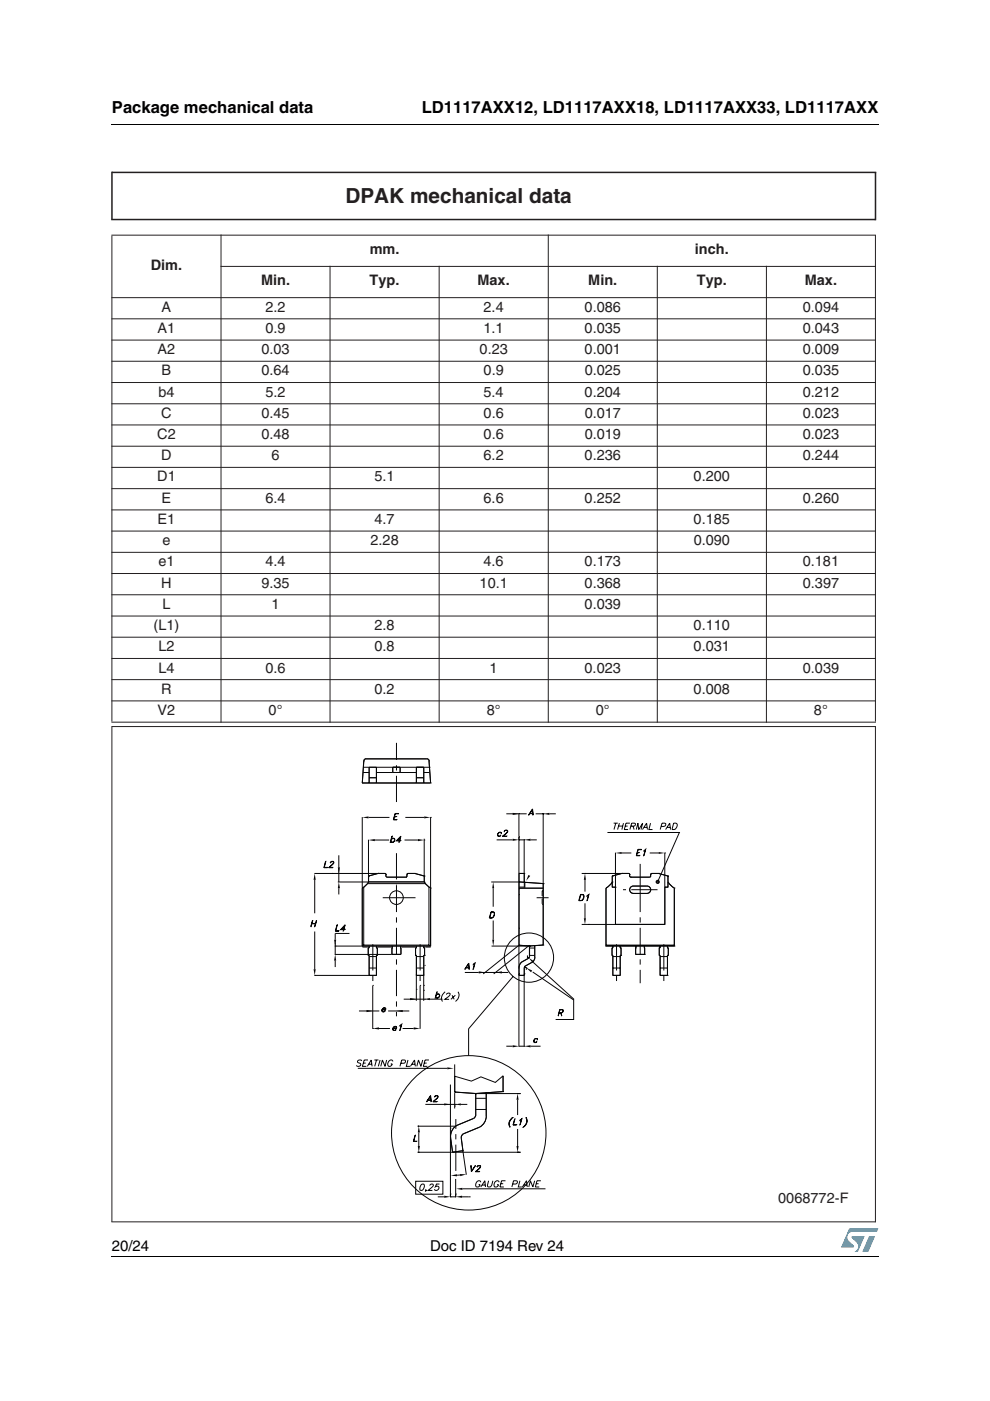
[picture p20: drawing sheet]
<svg xmlns="http://www.w3.org/2000/svg" width="210mm" height="297mm" viewBox="0 0 210 297" stroke-linecap="round" stroke-linejoin="round" font-family="sans-serif">
<defs><g id="words">
<text font-size="4.4" fill="#231f20" x="73.2" y="43.1">DPAK mechanical data</text>
<g font-size="3.5">
<text x="23.7" y="23.9">Package mechanical data</text>
<text x="89.4" y="23.9">LD1117AXX12, LD1117AXX18, LD1117AXX33, LD1117AXX</text>
</g>
<g font-size="3.2">
<text x="23.7" y="265.1">20/24</text>
<text x="91.2" y="265.1">Doc ID 7194 Rev 24</text>
</g>
<g font-size="3.1" fill="#231f20">
<text x="78.4" y="53.9">mm.</text>
<text x="147.3" y="53.9">inch.</text>
<text x="32" y="57.2">Dim.</text>
<text x="55.3" y="60.5">Min.</text>
<text x="78.4" y="60.5">Typ.</text>
<text x="101.2" y="60.5">Max.</text>
<text x="124.7" y="60.5">Min.</text>
<text x="147.8" y="60.5">Typ.</text>
<text x="170.6" y="60.5">Max.</text>
<text x="33.4" y="70.6">A1</text>
<text x="34.3" y="66.1">A</text>
<text x="56.3" y="70.6">0.9</text>
<text x="56.3" y="66.1">2.2</text>
<text x="102.5" y="70.6">1.1</text>
<text x="102.5" y="66.1">2.4</text>
<text x="124" y="70.6">0.035</text>
<text x="124" y="66.1">0.086</text>
<text x="170.2" y="70.6">0.043</text>
<text x="170.2" y="66.1">0.094</text>
<text x="33.4" y="75.1">A2</text>
<text x="55.4" y="75.1">0.03</text>
<text x="101.7" y="75.1">0.23</text>
<text x="124" y="75.1">0.001</text>
<text x="170.2" y="75.1">0.009</text>
<text x="34.3" y="79.6">B</text>
<text x="55.4" y="79.6">0.64</text>
<text x="102.5" y="79.6">0.9</text>
<text x="124" y="79.6">0.025</text>
<text x="170.2" y="79.6">0.035</text>
<text x="33.6" y="84.1">b4</text>
<text x="34.2" y="88.6">C</text>
<text x="55.4" y="88.6">0.45</text>
<text x="56.3" y="84.1">5.2</text>
<text x="102.5" y="84.1">5.4</text>
<text x="102.5" y="88.6">0.6</text>
<text x="124" y="84.1">0.204</text>
<text x="124" y="88.6">0.017</text>
<text x="170.2" y="84.1">0.212</text>
<text x="170.2" y="88.6">0.023</text>
<text x="33.3" y="93.1">C2</text>
<text x="55.4" y="93.1">0.48</text>
<text x="102.5" y="93.1">0.6</text>
<text x="124" y="93.1">0.019</text>
<text x="170.2" y="93.1">0.023</text>
<text x="34.2" y="97.6">D</text>
<text x="57.6" y="97.6">6</text>
<text x="102.5" y="97.6">6.2</text>
<text x="124" y="97.6">0.236</text>
<text x="170.2" y="97.6">0.244</text>
<text x="33.3" y="102.1">D1</text>
<text x="34.3" y="106.6">E</text>
<text x="56.3" y="106.6">6.4</text>
<text x="79.4" y="102.1">5.1</text>
<text x="102.5" y="106.6">6.6</text>
<text x="124" y="106.6">0.252</text>
<text x="147.1" y="102.1">0.200</text>
<text x="170.2" y="106.6">0.260</text>
<text x="33.4" y="111.1">E1</text>
<text x="79.4" y="111.1">4.7</text>
<text x="147.1" y="111.1">0.185</text>
<text x="34.4" y="115.6">e</text>
<text x="78.5" y="115.6">2.28</text>
<text x="147.1" y="115.6">0.090</text>
<text x="33.6" y="120.1">e1</text>
<text x="34.2" y="124.6">H</text>
<text x="55.4" y="124.6">9.35</text>
<text x="56.3" y="120.1">4.4</text>
<text x="101.7" y="124.6">10.1</text>
<text x="102.5" y="120.1">4.6</text>
<text x="124" y="120.1">0.173</text>
<text x="124" y="124.6">0.368</text>
<text x="170.2" y="120.1">0.181</text>
<text x="170.2" y="124.6">0.397</text>
<text x="34.4" y="129.1">L</text>
<text x="57.6" y="129.1">1</text>
<text x="124" y="129.1">0.039</text>
<text x="32.5" y="133.6">(L1)</text>
<text x="79.4" y="133.6">2.8</text>
<text x="147.1" y="133.6">0.110</text>
<text x="33.6" y="138.1">L2</text>
<text x="33.6" y="142.6">L4</text>
<text x="56.3" y="142.6">0.6</text>
<text x="79.4" y="138.1">0.8</text>
<text x="103.8" y="142.6">1</text>
<text x="123.9" y="142.6">0.023</text>
<text x="147.1" y="138.1">0.031</text>
<text x="170.2" y="142.6">0.039</text>
<text x="34.2" y="147.1">R</text>
<text x="79.4" y="147.1">0.2</text>
<text x="147.1" y="147.1">0.008</text>
<text x="33.4" y="151.6">V2</text>
<text x="57" y="151.6">0°</text>
<text x="103.2" y="151.6">8°</text>
<text x="126.3" y="151.6">0°</text>
<text x="172.6" y="151.6">8°</text>
<text x="165" y="255.1">0068772-F</text>
</g>
</g></defs>
<g fill="#009ad9">
<path d="M184.3 262.1h1.2l-1.4 3.3h-1.3z"/>
<path d="M180.1 260.5h6.1l-.3 .7h-5.1a1.13 1.13 0 0 0-1.1 .7 1.13 1.13 0 0 0 .3 1.2l1 1v.3l-2.7 .1z"/>
<path d="M180.6 262.1h2.7l-1.4 3.3h-.7a1.18 1.18 0 0 0 .5-1.9l-1.1-1.1z"/>
</g>
<path d="M23.6 26.2l.1 .2zM23.6 266.3l.1 .1z" fill="#000"/>
<path d="M23.7 26.3h162.6M23.7 266.3h162.6" fill="none" stroke="#000" stroke-width=".21"/>
<g fill="#fff">
<path d="M23.7 36.1h162.5v223.4h-162.5z"/>
<path d="M23.7 154h161.9v105.1h-161.9z"/>
</g>
<path d="M23.7 154h162M23.7 153.9v105.2M185.6 154v105.2M23.7 259.1h161.9" fill="none" stroke="#231f20" stroke-width=".21"/>
<g fill="#fff">
<path d="M23.7 42.8h162z"/>
<path d="M185.6 42.8l.1 108.7z"/>
<path d="M23.7 151.5h161.9z"/>
<path d="M23.7 42.8l.1 108.7z"/>
</g>
<g fill="none" stroke="#231f20" stroke-width=".21">
<path d="M23.7 49.9h162M23.7 50v103M46.8 56.5h138.9M46.9 49.7v103.5M70 56.4v96.8M93.1 56.4v96.8M116.2 49.7v103.5M139.4 56.4v96.8M162.5 56.4v96.8M185.6 50v103M23.7 63.1h162M23.7 67.6h162"/>
<path d="M23.7 72.1h162M23.7 76.6h162M23.7 81.1h162M23.7 85.6h162M23.7 90.1h162M23.7 94.6h162M23.7 99.1h162M23.7 103.6h162M23.7 108.1h162M23.7 112.6h162M23.7 117.1h162M23.7 121.6h162"/>
<path d="M23.7 126.1h162M23.7 130.6h162M23.7 135.1h162M23.7 139.6h162M23.7 144.1h162M23.7 148.6h162M23.7 153.1h162"/>
</g>
<path d="M23.7 36.6h162.1M23.7 36.4v10.1M185.6 36.5v10.2M23.7 46.5h161.9" fill="none" stroke="#231f20" stroke-width=".32"/>
<g fill="#fff">
<path d="M26.2 155.3h157.6v103.4h-157.6z"/>
<path d="M65.9 157.4h78.2v99.2h-78.2z"/>
</g>
<g fill="none" stroke="#040506" stroke-width=".21">
<path d="M77.1 188.1v12.3M77.9 187.3h12.3M81.1 190.3h7M81.6 185.2h-1.4l-2 .5-.1 1.3M89.9 185.7v1.3M90.9 188.1v12.3M104.2 187h5.8l5.2 .3v13.1M110.1 187l5.1 .3v13.1l-2.9 .2-2.2-.2v-15.2h1.1v1.8M113.8 190.3h2.5M76.8 200.8h1.2M77.1 200.4l-.3 .2M77.1 200.4h13.8"/>
<path d="M78.3 201h-.2v1.6h.2v4.2M78.3 201h-.2v1.6h.2M78.3 200.6v.4M79.8 200.6v.4h.2v1.6h-.2v4.2M79.8 200.6v.4h.2v1.6h-.2M80 200.8h2.9M83.2 201l-.1 1.4M84.9 201l.1 1.4M85.2 200.8h2.9M85.6 211.8h4.7M88.3 200.6v.4h-.2v1.6h.2v4.2M88.3 200.6v.4h-.2v1.6h.2"/>
<path d="M89.8 201h.2v1.6h-.2v4.2M89.9 201h.1v1.6h-.1M89.9 200.6l-.1 .4M90.2 200.8h1.1M90.9 200.4l.4 .2M91.2 211.8h2.6M104.2 200.6h8M110 200.4h.1M110 200.4l2.2 .2M112.2 200.6h.1M112.2 200.6v2.2M113.4 200.5v2.4"/>
<path d="M115.2 200.4h.1M115.2 200.4l-3 .2"/>
<circle cx="84.1" cy="190.3" r="1.45"/>
</g>
<path d="M111.2 187v1.5M115 188.9v2.9M115 191.8h.2M115 188.9h.2" fill="none" stroke="#040506" stroke-width=".21" stroke-dasharray="1.1 .6" stroke-linecap="butt"/>
<path d="M84.1 187.8v27.7M79 200.2v8.7M89.1 200.2v8.7" fill="none" stroke="#040506" stroke-width=".21" stroke-dasharray="5.6 1.1 1.1 1.1" stroke-linecap="butt"/>
<g fill="#040506">
<path d="M89.8 211.8l1.4-.2v.5z"/>
<path d="M87 211.6l1.3 .2-1.3 .3z"/>
</g>
<g fill="none" stroke="#040506" stroke-width=".21">
<path d="M70.4 185.2h.1M70.4 185.2h9.7M76.8 188.3v12.3h14.5v-12.3M78.1 187h11.8M80.1 185.2h.1M80.1 185.2l-2 .5M88 185.2h.1M88 185.2l1.9 .5M89.9 185.7h.1M110 196.8h.1M111.1 187.1v-1.9h-1.1v15.2M88.3 209.8h.1"/>
<path d="M89.8 210h.1M89.8 208.9h.1M110 206.5h.1M111.1 206.5h.1M111.1 205.2v1.5M111.7 205.2l.1 .1"/>
</g>
<path d="M110.1 188.1h1.1" fill="none" stroke="#040506" stroke-width=".21" stroke-dasharray="1.1 .6" stroke-linecap="butt"/>
<path d="M111.6 205.2l1.2 .6-.2 .3z" fill="#040506"/>
<path d="M112.9 206.1l8.7 5.9" fill="none" stroke="#040506" stroke-width=".21"/>
<path d="M112.1 203.1l1.2 .7-.4 .4z" fill="#040506"/>
<g fill="none" stroke="#040506" stroke-width=".21">
<path d="M110 172.5v12.7M110 178.1h1.3M113.6 172.5h1.8M115.2 172.4v14.9M116.5 172.5h1.3M78.1 185.7h.1M80.1 185.2h.1M110 185.2h.1M115.2 187.3h.1M78.3 202.8h1.5M78.3 205.2h1.5M83.1 202.4h1.9"/>
<path d="M83.1 202.3h1.9M88.3 206.6v5.6M88.3 202.8h1.5M88.3 205.2h1.5M89.8 206.6v5.6M112.3 200.6v2.2M113 204l8.6 7.8v4.4h-3.8"/>
</g>
<g fill="#040506">
<path d="M108.7 172.3l1.3 .2-1.3 .3z"/>
<path d="M115.2 172.5l1.3-.2v.5z"/>
</g>
<g fill="none" stroke="#040506" stroke-width=".21">
<path d="M110 177.4h.1M115.2 172.5h.1M71.1 197.9v1.3M76.8 188.3v12.3h14.5v-12.3M78.2 187h11.8M110 189.7h.1M110 188.5h.1M110 188.3h5.2M111.3 187.1v1.2M115.2 187.3h.1M71 202.4h12.1M71 200.6h5.8"/>
<path d="M71.1 203.7v1.3M78.3 206.8h1.5M83.2 201v-.4l-.1 1.7M84.9 200.6v.4M85 200.6v1.7M88.3 206.8h1.5M110 206.8h1.1M112 203.2l-1.3 .7M112.2 200.6h.1M112.7 204.1l-1.3 .7"/>
</g>
<g fill="#040506">
<path d="M71.1 202.4l.2 1.3h-.5z"/>
<path d="M70.8 199.2h.5l-.2 1.4z"/>
</g>
<path d="M110 172.5h.1M76.8 188.3l.6-.5 .8-.8-.8 .9zM90 187l.7 .8 .6 .5-.9-.7zM110.1 188.3h5.1M71.1 200.6h.1M76.8 200.6h.1M83.1 202.4h.1M98.6 206.2h2.9M101.8 206.2h6M110 205.3v-4.9l-7.6 6.1M112.2 200.4l-7.5 6.1" fill="none" stroke="#040506" stroke-width=".21"/>
<g fill="#040506">
<path d="M105.1 206.2l1.3-.3v.5z"/>
<path d="M101.5 205.9l1.4 .3-1.4 .2z"/>
</g>
<g fill="none" stroke="#040506" stroke-width=".21">
<path d="M78.1 178v7.7M79.5 178.1h3M89.9 177.8v7.9M80.1 185.2h.1M80.2 185.2h1.4l.5 .8h4l.4-.8h1.5l2 .5v1.3M81.6 185.2l.2 .2M81.8 185.4h.1M81.8 185.4v.3M81.8 185.7l.3 .3M82.1 186h3.9M86.3 185.4h.1M86.3 185.4v.3"/>
<path d="M86.3 185.7l-.2 .3M88 185.2h-1.5l-.2 .2M88 185.2h.1M102.9 206.2h.1"/>
</g>
<path d="M84.1 180.9v6.9" fill="none" stroke="#040506" stroke-width=".21" stroke-dasharray="5.6 1.1 1.1 1.1" stroke-linecap="butt"/>
<g fill="#040506">
<path d="M78.1 178.1l1.4-.2v.4z"/>
<path d="M88.6 177.9l1.3 .2-1.3 .2z"/>
</g>
<g fill="none" stroke="#040506" stroke-width=".21">
<path d="M89.9 178.1h.1M78.1 185.7h.1M89.9 185.7h.1M88.1 202.6h.1M90 202.6h.1M90 204.7h.1M96.4 231.5h.1M96.4 231.5l4.5 .4M100.9 231.9h.1M100.9 231.9v4.5M103.1 231.7v4.9M106.7 231.4h.1"/>
<path d="M106.7 231.4v-3.3l-1.7 1.4-3-1.2-2.1 .9-3.5-1v3.3M106.7 231.4l-5.8 .5M95.5 241.3l.5 3 2.1-.3-.3-2.7M97.6 249.1l-.7 .1M98.1 244l.8 5.1"/>
</g>
<g fill="#040506">
<path d="M95.6 249.2l1.3-.2v.4z"/>
<path d="M97.5 248.9l1.4 .1-1.3 .4z"/>
</g>
<g fill="none" stroke="#040506" stroke-width=".21">
<path d="M76.8 173.2v15M78.1 173.3h4.5M91.3 173.2v15M110.7 203.9a1.34 1.34 0 0 0-.6 1.2M111.2 205l.3 .2M111.4 204.8l-.2 .4M111.6 205v.6M111.8 202.6v.5M111.9 202.9l.2 .2M113.4 200.5v2.5l-.1 .6-.4 .4-1.6 .9-.1 1.9h-1.1a2.99 2.99 0 0 1 .4-2.7l1.5-.9 .3-.4-.3 .4M113.4 202.9a1.34 1.34 0 0 1-.7 1.2M96.4 234.5h.1"/>
<path d="M96.9 238.6a2.67 2.67 0 0 0-1.3 2.7M100.9 236.3l-.1 .4-.4 .4M103.1 236.6a2.67 2.67 0 0 1-1.4 2.4M106.7 228.1v3.3l-5.8 .4-4.5-.3v-3.3M98.1 244h.1M98.3 240.4l-.4 .5-.1 .4"/>
</g>
<g fill="#040506">
<path d="M76.8 173.3l1.3-.2v.4z"/>
<path d="M89.9 173.1l1.4 .2-1.4 .2z"/>
</g>
<path d="M91.3 173.3h.1M71.8 181.3v2.6M71.8 188.3v1.3M76.8 188.3h.1M86 186h.1M91.3 188.3h.1" fill="none" stroke="#040506" stroke-width=".21"/>
<g fill="#040506">
<path d="M71.8 187l.3 1.3h-.5z"/>
<path d="M71.6 183.9h.5l-.3 1.3z"/>
</g>
<path d="M66.7 185.2h3.7M66.7 186.5v7.1M89.9 187h.1M66.7 206.8h11.5" fill="none" stroke="#040506" stroke-width=".21"/>
<g fill="#040506">
<path d="M66.7 185.2l.2 1.3h-.4z"/>
<path d="M66.5 205.5h.4l-.2 1.3z"/>
</g>
<path d="M70.4 185.2h.1M66.7 206.8h.1M78.3 206.8h.1M79 209v9.1M85.4 218.1h2.3M89.1 209v9.1" fill="none" stroke="#040506" stroke-width=".21"/>
<g fill="#040506">
<path d="M87.7 217.8l1.4 .3-1.4 .2z"/>
<path d="M79 218.1l1.3-.3v.5z"/>
</g>
<path d="M105.3 178.1h3.4M110 177.5v.6M111.1 178v7.2M112.5 178.1h1.3M79 208.9h.1M79 218.1h.1M89.1 208.9h.1" fill="none" stroke="#040506" stroke-width=".21"/>
<g fill="#040506">
<path d="M108.7 177.8l1.3 .3-1.3 .2z"/>
<path d="M111.1 178.1l1.4-.3v.5z"/>
</g>
<path d="M110 177.4h.1M111.1 178.1h.1M104.6 195.2v4M111.1 185.2h.1" fill="none" stroke="#040506" stroke-width=".21"/>
<g fill="#040506">
<path d="M104.4 199.2h.4l-.2 1.4z"/>
<path d="M104.6 187l.2 1.3h-.4z"/>
</g>
<path d="M110 206.5v15.4M111.1 206.5v15.4M107.3 221.8h1.4M112.5 221.8h2.1" fill="none" stroke="#040506" stroke-width=".21"/>
<g fill="#040506">
<path d="M108.7 221.6l1.3 .2-1.3 .3z"/>
<path d="M111.1 221.8l1.4-.2v.5z"/>
</g>
<path d="M110 187h.1M115.2 187.3h.1M110 206.5h.1M111.1 206.5h.1M111.1 221.8h.1" fill="none" stroke="#040506" stroke-width=".21"/>
<path d="M112 185.5l.4 .2-.8 1.1z" fill="#040506"/>
<g fill="none" stroke="#040506" stroke-width=".21">
<path d="M76.8 166h.1M77 163.8h1.3M77 162.7h14M77.1 161.3h.1M77.1 161.3l-.3 4.7M77.6 160.9h12.9M77.6 160.9l-.4 .2-.1 .2M78.3 162.7v3.3M79.8 162.7v3.3M79.8 164.9h-1.5M83.3 162.7v1.1h-3.5M84.8 162.7v1.1h3.5"/>
<path d="M88.3 162.7v3.3M89.8 163.8h1.3M89.9 162.7l-.1 3.3M89.9 164.9h-1.6M90.5 160.9l.4 .2 .1 .2M90.9 161.3h.1M90.9 161.3l.4 4.7M91.1 162.7h.1M91.1 162.7l-.1-1.4-.1-.2-.4-.2h-12.9l-.4 .2-.1 .2-.3 4.7M91.1 162.7l.2 3.3M91.3 166h.1M91.3 166h-14.5"/>
<path d="M95.5 229.9v23.9M96.4 231.8v3.2M100.9 231.8v4.5l-.2 .6-4.2 1.9M101.7 239l-3.5 1.4M103.1 231.7v4.9a2.67 2.67 0 0 1-1.4 2.4l-3.6 1.5-.3 .7 .4 2.8-2.2 .3-.4-3.8 .3-.9 .5-.7"/>
</g>
<path d="M84.1 170v-12.5" fill="none" stroke="#040506" stroke-width=".21" stroke-dasharray="5.6 1.1 1.1 1.1" stroke-linecap="butt"/>
<g fill="#040506">
<path d="M96.4 234.2l1.3-.3v.5z"/>
<path d="M94.2 233.9l1.3 .3-1.3 .2z"/>
</g>
<g fill="none" stroke="#040506" stroke-width=".21">
<path d="M83 177.9l.5-.2a.48 .48 0 0 1 0 .7 .48 .48 0 0 1-.6 0l.2 .2a.44 .44 0 0 0 .5-.3 .44 .44 0 0 0-.1-.5zM83.1 177.3l-.4 1.3zM83.3 162.7v1.1h1.5v-1.1M83.7 173.1h.3l-.4 .1M83.8 172.5h.7h-.7l-.3 1.3h.7h-.8zM84.1 178.2l.9 .1h-1l1-1-.3 1.3 .2-1.1-.8 .8M105.6 176.6l.5-.2 .2 .3a.36 .36 0 0 0-.6 0 .36 .36 0 0 0 .2 .6l.3-.1a.4 .4 0 0 1-.6 .1 .4 .4 0 0 1 0-.7zM106.6 177.3h.8h-.9l1.1-.9-.1-.3h-.3l-.3 .2 .1-.2h.6v.3l-1 .9M112.2 172.5h.8M112.4 172.4h.6M112.9 171.5l.1 1.3-.1-1.1-.9 1.1zM66.1 195.9h.8"/>
<path d="M66.1 195.8h.8M66.2 195.2l-.3 1.3zM67.1 195.2l-.4 1.3zM69 182.6l-.3 1.3 .7 .1h-.7zM69.8 183.9l.8 .1h-.9l1-1.1-.1-.2h-.3l-.3 .3 .1-.2 .2-.2 .4 .1v.4l-.9 .9M71.1 199.8v2.6M71.5 196.1l-.3 1.3h.7h-.8zM71.6 187h6.5M71.8 184.2v2.8M72.3 197l.9 .1h-1l1-1-.4 1.3 .3-1.1-.8 .8M104.1 193.3h.5a.8 .8 0 0 1 .1 1 .8 .8 0 0 1-1 .3zM104.2 193.4h.3a.72 .72 0 0 1 .2 .9 .72 .72 0 0 1-.9 .3z"/>
<path d="M128.5 188.3h.1M128.5 188.3v12.3h14.5M128.5 188.3l.9-.7 .4-.6-.4 .6zM128.5 188.3v12.3h14.5v-12.3M129.8 185.7h.1M129.8 185.7v2.4h.7M129.8 187h.1M130.5 180.8v15.2h10.5v-15.2M131.8 185.2h.1M131.8 185.2h1.5M131.8 185.2l-2 .5M131.8 180.8h2.1"/>
<path d="M133.3 185.2l.2 .2M133.5 185.4h.1M133.5 185.4v.3M133.5 185.7l.2 .3M133.7 186h.1M133.7 186h4M133.7 188.1l.6-.2h2.9a.78 .78 0 0 1 .8 .7 .78 .78 0 0 1-.8 .8h-2.9a.78 .78 0 0 1-.7-.5 .78 .78 0 0 1 .1-.8zM134.3 189.4h2.9M134.3 189.4a.78 .78 0 0 1-.8-.8 .78 .78 0 0 1 .8-.7h2.9a.77 .77 0 0 1 .8 .7 .77 .77 0 0 1-.8 .8M137.9 185.4h.1M137.9 185.4v.3M138 185.7l-.3 .3"/>
<path d="M139.6 185.2h.1M139.6 185.2h-1.4l-.2 .2M139.6 185.2l2 .5M139.6 185.2h-1.4l-.5 .8h-4l-.4-.8h-1.5l-2 .5v1.3M141.6 185.7h.1M141.6 187l.5 .6 .9 .7-.6-.4zM141.6 187v1.1h-.6v7.9h-10.5v-7.9h-.7v-1.1M141.6 185.7v2.4h-.6M143 188.3h.1M143 188.3v12.3M78.3 202.6v4.2h1.5v-4.2M83.4 218l-.1 .3 .2 .1 .5-.1-.3 .2a.46 .46 0 0 1-.4-.6 .46 .46 0 0 1 .6-.3l.2 .5h-.8"/>
<path d="M83.5 217.8l.4-.1 .1 .3h-.6zM84.8 217.4l.4-.2-.4 1.3 .3-1.2zM88.3 202.6v4.2h1.6v-4.2M92.5 210.9l.3-.2a.46 .46 0 0 1 .3 .7 .46 .46 0 0 1-.7 0l.2 .2a.4 .4 0 0 0 .5-.3 .4 .4 0 0 0-.3-.5zM92.6 210.3l-.3 1.3zM98.7 205.2h.8M98.8 205.1h.7M99.4 204.2l.1 1.3-.2-1.1-.8 1.1zM100.3 204.4l.4-.2-.4 1.3 .3-1.2zM110 205.1v1.7M118.6 214.7l.6-.1 .1-.4-.6-.1-.4 1.3 .4-1.4 .7 .1-.1 .5-.8 .1M118.9 214.7l.2 .7-.2-.7"/>
<path d="M128.5 200.4h14.5M129.8 202.6h.1M129.8 202.6h.1v4.2h1.6v-4.2h.2M129.9 205.2h1.6M129.9 202.8h1.6M129.9 201h-.1v1.6M129.9 201h-.1v1.6h.1v4.2h1.6v-4.2h.2v-1.6h-.2M129.9 200.6v.4M131.5 201h.2v1.6M131.5 200.6v.4M131.7 202.6h.1M136.6 200.6l.1 1.8"/>
<path d="M136.6 200.6l.1 1.7h-1.9v-1.7v1.8h1.9M136.7 202.4h.1M139.9 200.6v.4h-.1v1.6h.1v4.2h1.6M139.9 205.2h1.6M139.9 202.8h1.6M140 200.6v.4h-.2v1.6h.2v4.2h1.5v-4.2h.2v-1.6h-.2M141.5 206.8h.1M141.5 201h.2v1.6h-.2v4.2M141.5 200.6v.4M143 200.6h.1M90.2 234.2h6.7M90.6 233.3h.8"/>
<path d="M90.7 233.2h.7M91.3 232.3l.1 1.3-.1-1.2-.9 1.2zM91.9 233.6h.8h-.9M92.3 232.3h.5l.1 .4-1.1 .9 1-.9a.36 .36 0 0 0-.3-.4 .36 .36 0 0 0-.4 .3zM95.5 239.2h.1M97.7 234.2h1.4M100.4 237.1l-3.5 1.5M110 221.8h1.1M113.3 220.4l.5-.2 .1 .2v-.1a.43 .43 0 0 0-.6 .1 .43 .43 0 0 0 .1 .6l.4-.1-.2 .2-.3-.1-.1-.3zM96 244.3h.1M99.8 247.1l.2 1.2 .8-1.2-.9 1.3zM100.9 248.4h.8h-.9l1.1-1-.1-.2h-.4l-.3 .2a.4 .4 0 0 1 .4-.3 .4 .4 0 0 1 .4 .3l-1 1"/>
</g>
<path d="M135.7 187.8v20.7M139.4 188.6h-7.3M130.7 200.2v8.7M140.7 200.2v8.7" fill="none" stroke="#040506" stroke-width=".21" stroke-dasharray="5.6 1.1 1.1 1.1" stroke-linecap="butt"/>
<g fill="#040506">
<path d="M130.5 180.8l1.3-.2v.5z"/>
<path d="M139.6 180.6l1.4 .2-1.4 .3z"/>
</g>
<path d="M123.3 196h7.2M123.3 185.2h8.5M124 191.5v3.2M129.8 187.1h.1M130.5 188.1h.1M130.5 196h.1M135.1 180.7h.4l-.4 .1M135.3 180.1h.7l-.7 .1-.3 1.2h.7h-.8zM136.5 180.4l.4-.3-.4 1.3 .3-1.2zM141 188.1h.1M141 180.8h.1" fill="none" stroke="#040506" stroke-width=".21"/>
<g fill="#040506">
<path d="M123.8 194.7h.4l-.2 1.3z"/>
<path d="M124 185.2l.2 1.3h-.4z"/>
</g>
<g fill="none" stroke="#040506" stroke-width=".21">
<path d="M85.8 178.1h2.8M85.9 173.3h4M66.7 197.5v8M71.1 197.9h3M104.6 188.3v3.9M123.1 189.6h.4a.72 .72 0 0 1 .3 .8 .72 .72 0 0 1-.6 .6h-.5zM123.1 189.7h.4a.72 .72 0 0 1 .1 .9 .72 .72 0 0 1-.8 .3zM124 185.2h.1M124 186.5v2.5M124.5 189.9l.4-.3-.5 1.4 .4-1.2zM124.8 196h.1M131.8 185.2h.1"/>
<path d="M137.8 180.8h1.8M76.1 214.3h4.3M80.3 218.1h2.4"/>
</g>
<path d="M135.7 183.2v4.6" fill="none" stroke="#040506" stroke-width=".21" stroke-dasharray="5.6 1.1 1.1 1.1" stroke-linecap="butt"/>
<g fill="#040506">
<path d="M77.7 214.1l1.3 .2-1.3 .3z"/>
<path d="M84 214.3l1.4-.2v.5z"/>
</g>
<g fill="none" stroke="#040506" stroke-width=".21">
<path d="M81.1 213.9l.6-.2v.4l-.7 .1 .2 .3 .5-.1-.3 .2-.3-.1-.1-.3zM81.3 213.8l.3-.1 .1 .4h-.7zM82.3 214.3h4.5M94.4 210.3a1.52 1.52 0 0 0-.6 2M94.7 210.9a.4 .4 0 0 1 .3-.3 .4 .4 0 0 1 .4 .2l-.2 .5-.9 .6h.9M95.8 211l.5 .9M96.5 211l-.9 .9M97.1 210.3a1.48 1.48 0 0 1-.5 2M108.8 207l-9.4 11.1v5.7M112.2 202.6h1.2M112.2 201h1.2M76.7 224.9a.49 .49 0 0 0-.5-.2 .49 .49 0 0 0-.4 .5l.6 .3a.48 .48 0 0 1-.2 .6 .48 .48 0 0 1-.6-.2"/>
<path d="M77 225.4h.5M77.9 226.1l.8-1.4 .2 1.4M78 224.7h-.8l-.4 1.4h.9M78.2 225.6h.6M79.4 224.7h.8M79.8 224.7l-.4 1.4M80.6 224.7l-.4 1.4M82 224.7l-.4 1.4-.5-1.4-.4 1.4M83.3 225a.53 .53 0 0 0-.6-.3 .53 .53 0 0 0-.4 .6l-.1 .5a.49 .49 0 0 0 .6 .3 .49 .49 0 0 0 .4-.5h-.3M85 225.4h.8l.1-.2v-.4l-.7-.1-.4 1.4M86.5 224.7l-.3 1.4h.7M87 226.1l.9-1.4 .2 1.4"/>
<path d="M87.3 225.6h.7M88.6 238.8h8M89.6 224.7l-.4 1.4-.5-1.4-.3 1.4M89.9 225.4h.6M90.9 224.7h-.8l-.3 1.4h.8M100.9 235.2h2.2M100.9 232.9h2.2M88.6 244.3h7.4M92.8 253.8h1.4M95.5 253.2v.6M95.5 253.8h1.1M96.6 250v3.9"/>
<path d="M98 253.8h1.3M101.9 250.7a.53 .53 0 0 0-.6-.3 .53 .53 0 0 0-.4 .5v.3a.47 .47 0 0 0 .4 .5 .47 .47 0 0 0 .5-.5h-.3M101.9 251.7l.9-1.4 .1 1.4M102.2 251.2h.7M103.6 250.3l-.2 1.2 .2 .2 .4-.1 .3-.3 .2-1M105.8 250.7a.53 .53 0 0 0-.6-.3 .53 .53 0 0 0-.4 .5l-.1 .3a.47 .47 0 0 0 .5 .5 .47 .47 0 0 0 .5-.5h-.3M106.2 251h.5M107.2 250.3h-.9l-.3 1.4h.8M108.7 251h.8l.2-.2-.1-.4-.7-.1-.4 1.4M110.2 250.3l-.3 1.4h.8M110.8 251.7l.8-1.4 .2 1.4M111.1 251.2h.6"/>
<path d="M113.4 250.3l-.4 1.4-.5-1.4-.4 1.4M113.7 251h.5M114.7 250.3h-.9l-.3 1.4h.8"/>
<circle cx="112.2" cy="203" r="5.2"/>
</g>
<path d="M96.6 248.3v-11" fill="none" stroke="#040506" stroke-width=".21" stroke-dasharray="5.6 1.1 1.1 1.1" stroke-linecap="butt"/>
<g fill="#040506">
<path d="M96.6 253.8l1.4-.3v.5z"/>
<path d="M94.2 253.5l1.3 .3-1.3 .2z"/>
</g>
<path d="M96.4 225.7v2.5M95.5 253.2h.1M95.5 253.8h.1M96.6 253.2h.1M99.3 253.8h.5" fill="none" stroke="#040506" stroke-width=".21"/>
<path d="M94.8 226.3l1.4 .2-1.4 .2z" fill="#040506"/>
<g fill="none" stroke="#040506" stroke-width=".21">
<path d="M75.9 226.5h18.9"/>
<circle cx="99.4" cy="240.2" r="16.4"/>
</g>
<path d="M96.7 252l1.3-.2v.5z" fill="#040506"/>
<g fill="none" stroke="#040506" stroke-width=".21">
<path d="M107.3 172.5h4.4M128.8 176.5h15.2l-4.6 10.5M130.1 174.5h.9M130.6 174.5l-.4 1.4M131.2 175.1h.8M131.3 174.5l-.4 1.4M132.2 174.5l-.4 1.4M132.5 175.1h.6M133.5 174.5h-.8l-.3 1.4h.8M133.8 175.1h.7l.2-.4-.8-.2-.4 1.4M134.2 175.1l.3 .8M134.9 175.9l.4-1.4 .1 1.4 .9-1.4-.4 1.4"/>
<path d="M136.2 175.9l.9-1.4 .2 1.4M136.5 175.4h.7M137.9 174.5l-.3 1.4h.7M140.2 175.2l.8-.1 .2-.4-.8-.2-.4 1.4M141.1 175.9l.9-1.4 .2 1.4M141.4 175.4h.7M142.8 174.5h.5a.75 .75 0 0 1 .3 .8 .75 .75 0 0 1-.7 .6h-.4zM88.6 238.8h.3M88.6 244.3h.3M88.8 240.1v2.9M98 252h17.7"/>
</g>
<circle cx="139.5" cy="187" r=".28" fill="none" stroke="#040506" stroke-width=".33"/>
<g fill="#040506">
<path d="M88.8 238.8l.2 1.3h-.4z"/>
<path d="M88.6 243h.4l-.2 1.3z"/>
</g>
<path d="M88.6 238.8h.1M100.9 231.9h9.3M109.7 233.2v3.2M88 240.7l-.3 1.3h.7h-.8zM88.6 244.3h.1M88.8 244.3h.1M96 244.3h14.2" fill="none" stroke="#040506" stroke-width=".21"/>
<g fill="#040506">
<path d="M109.7 231.9l.3 1.3h-.5z"/>
<path d="M109.5 243h.5l-.3 1.3z"/>
</g>
<g fill="none" stroke="#040506" stroke-width=".21">
<path d="M108.5 237.1l.2-.2a1.52 1.52 0 0 0-.5 2.1 1.26 1.26 0 0 1 .3-1.9zM109.1 237.2l-.3 1.3h.7h-.7zM109.7 239.4v3.6M110.2 231.9h.1M110.3 237.5l.4-.3-.5 1.3 .3-1.2zM111.5 236.9a1.33 1.33 0 0 1-.6 2.1 1.52 1.52 0 0 0 .6-2.1zM88.1 250.4h5.8v2.8h-5.8zM89.4 251.1l.3-.1a.77 .77 0 0 1 .2 .9 .77 .77 0 0 1-.8 .4v-.7zM90.2 252.3h.2zM90.4 252.3l-.3 .3M91.1 251.4a.37 .37 0 0 1 .4-.4 .37 .37 0 0 1 .4 .4l-1.1 1h.9M93.2 251h-.7l-.2 .6a.47 .47 0 0 1 .8 .2 .47 .47 0 0 1-.6 .6l-.3-.1-.1-.2"/>
<path d="M109.7 244.3h.1M110.2 244.3h.1"/>
</g>
<use href="#words"/>
</svg>
